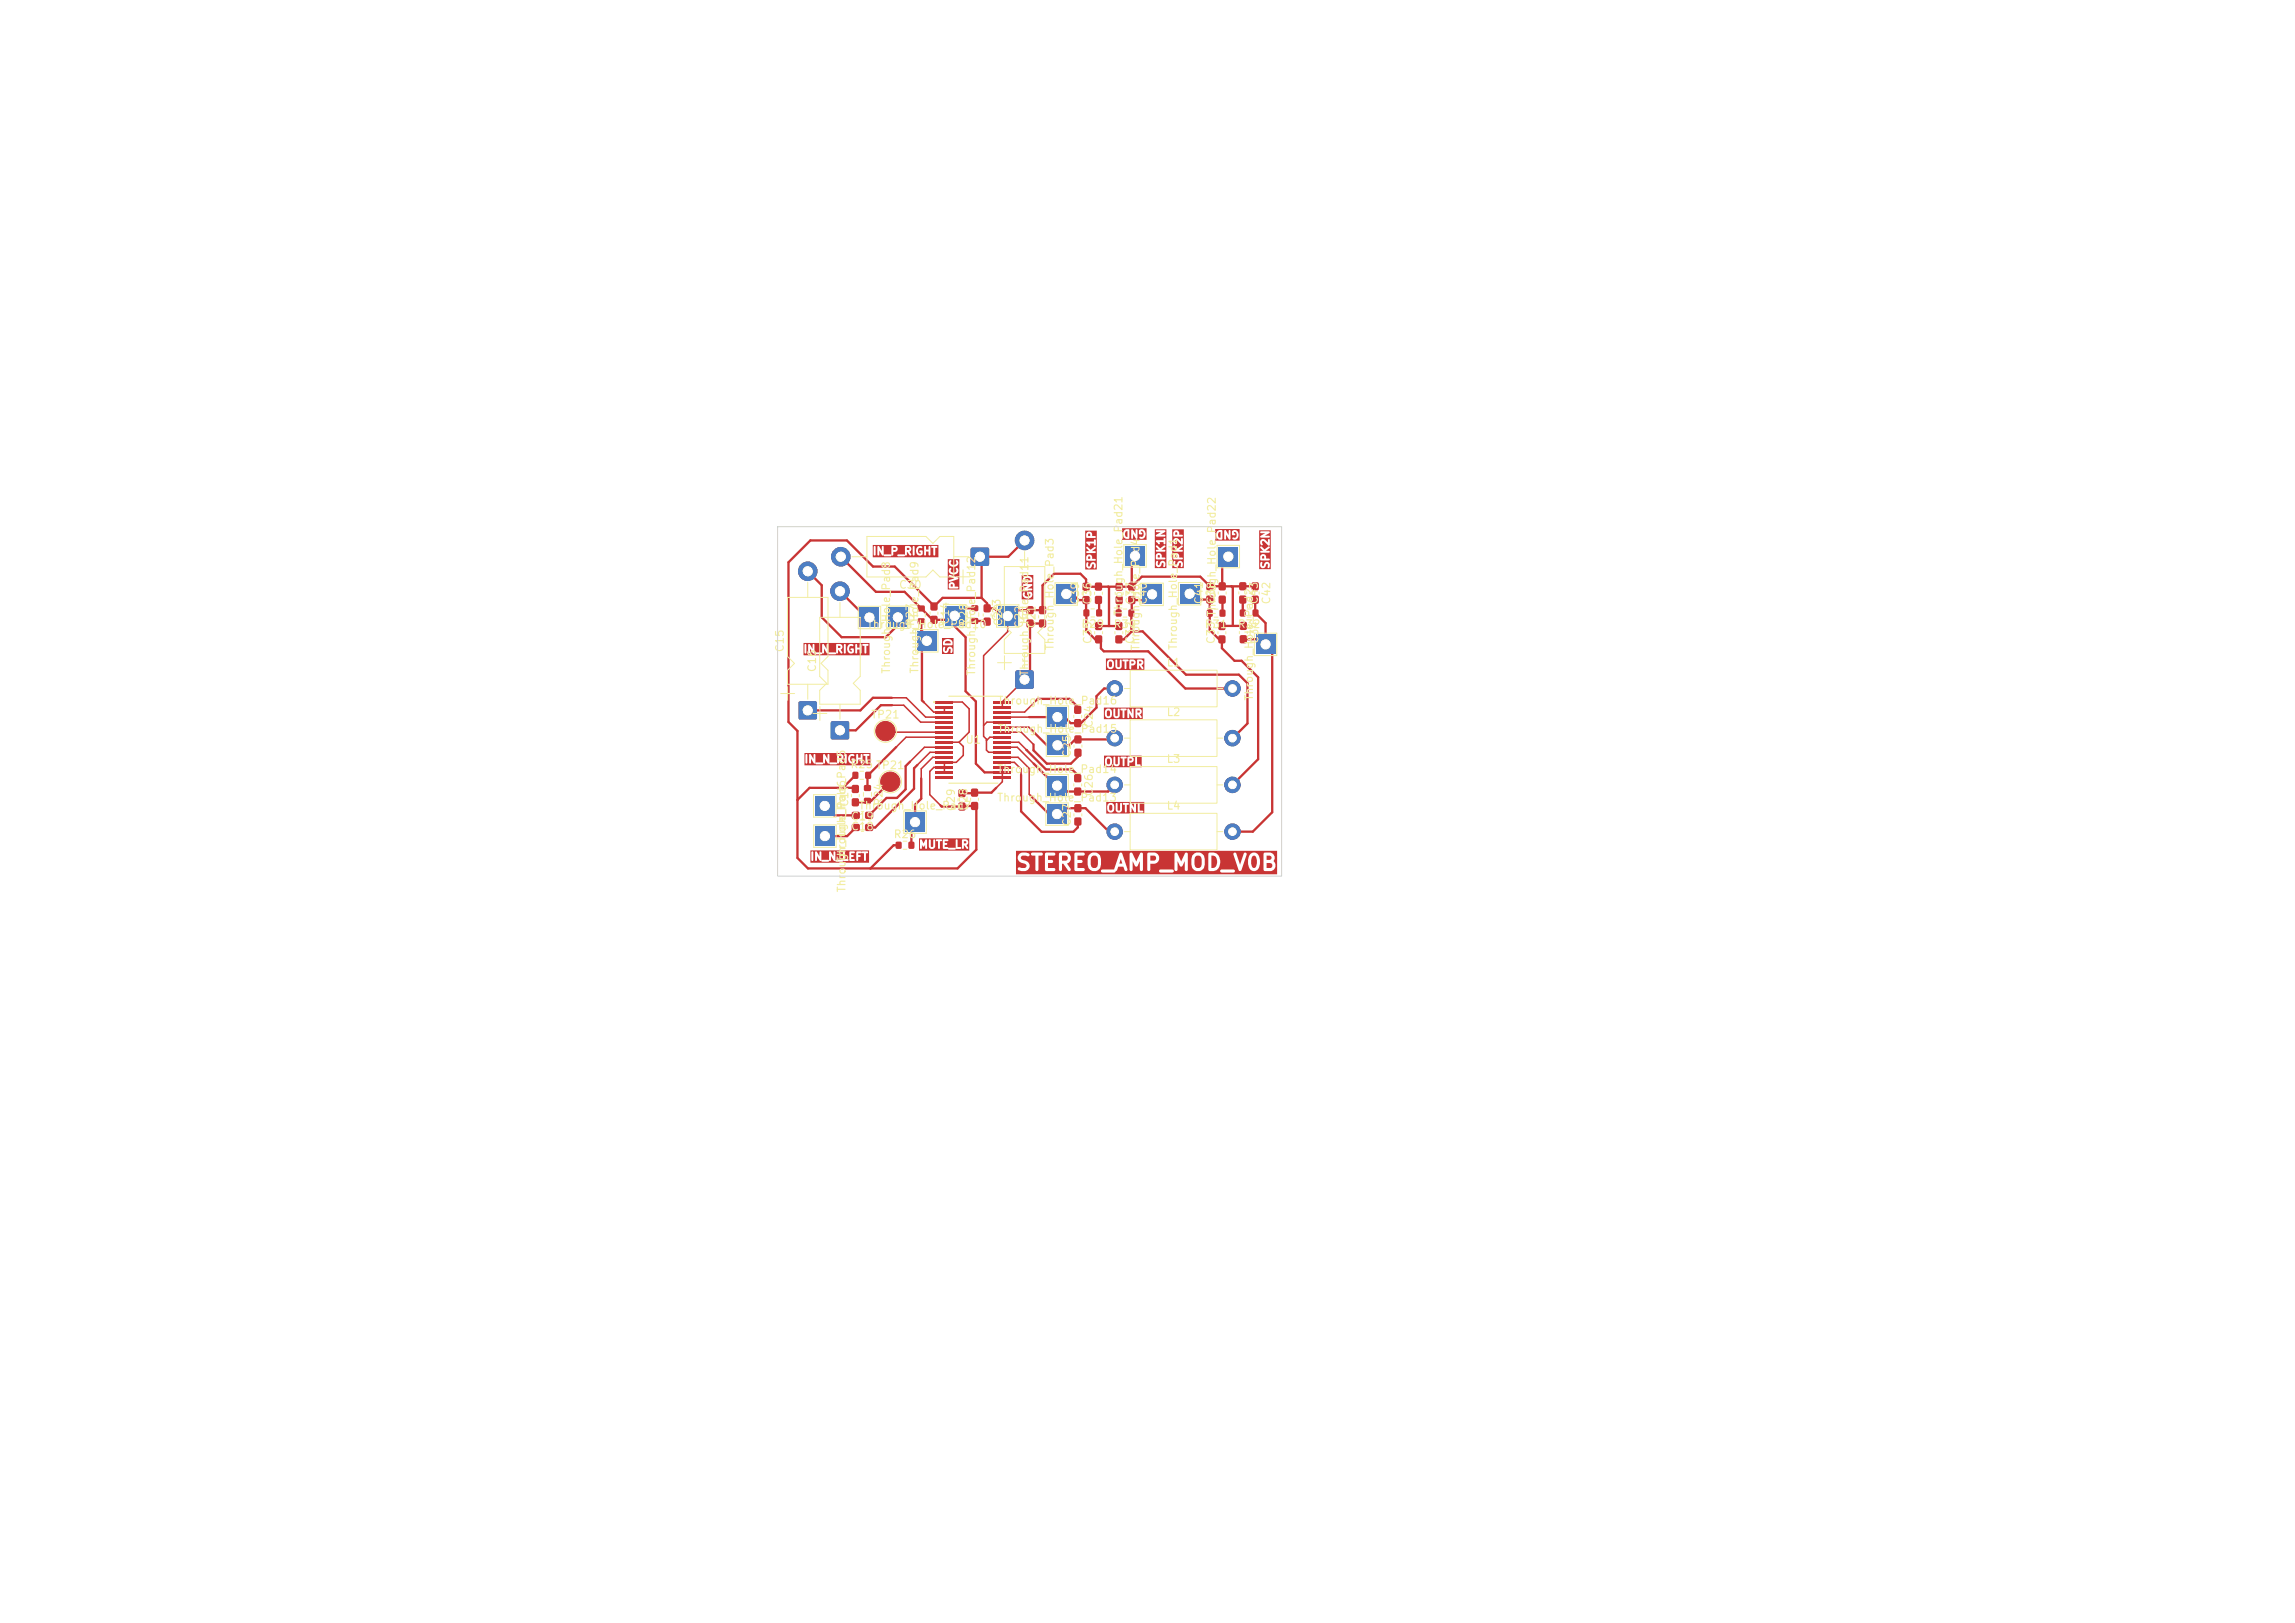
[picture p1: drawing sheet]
<svg xmlns="http://www.w3.org/2000/svg" width="297mm" height="210mm" viewBox="0 0 297 210" stroke-linecap="round" stroke-linejoin="round" font-family="sans-serif">
<defs><g id="words">
<g font-size="1" fill="#f2eda1">
<text x="116.3" y="76.4">C30</text>
<text x="112.1" y="81.5">Through_Hole_Pad10</text>
<text x="118.5" y="81.1" transform="rotate(-90 118.5 81.1)">R27</text>
<text x="123.1" y="80.9" transform="rotate(-90 123.1 80.9)">C14</text>
<text x="125.5" y="81.1" transform="rotate(-90 125.5 81.1)">R28</text>
<text x="129.7" y="80.5" transform="rotate(-90 129.7 80.5)">C23</text>
<text x="129.9" y="81.1" transform="rotate(-90 129.9 81.1)">C20</text>
<text x="132.6" y="81.4" transform="rotate(-90 132.6 81.4)">C22</text>
<text x="134.2" y="81.4" transform="rotate(-90 134.2 81.4)">C21</text>
<text x="139.9" y="81.5">R29</text>
<text x="139.9" y="78.3" transform="rotate(-90 139.9 78.3)">C39</text>
<text x="141.5" y="78.3" transform="rotate(-90 141.5 78.3)">C36</text>
<text x="141.5" y="83.4" transform="rotate(-90 141.5 83.4)">C35</text>
<text x="144" y="81.5">R30</text>
<text x="145.5" y="79.8" transform="rotate(-90 145.5 79.8)">Through_Hole_Pad21</text>
<text x="147" y="83.4" transform="rotate(-90 147 83.4)">C32</text>
<text x="147" y="78.3" transform="rotate(-90 147 78.3)">C37</text>
<text x="148.7" y="78.3" transform="rotate(-90 148.7 78.3)">C40</text>
<text x="155.8" y="81.5">R31</text>
<text x="155.9" y="78.3" transform="rotate(-90 155.9 78.3)">C41</text>
<text x="157.5" y="83.4" transform="rotate(-90 157.5 83.4)">C33 Through_Hole_Pad22</text>
<text x="157.5" y="78.3" transform="rotate(-90 157.5 78.3)">C38</text>
<text x="160.1" y="81.5">R32</text>
<text x="163" y="78.3" transform="rotate(-90 163 78.3)">C43</text>
<text x="163.1" y="83.4" transform="rotate(-90 163.1 83.4)">C34</text>
<text x="164.6" y="78.3" transform="rotate(-90 164.6 78.3)">C42</text>
<text x="101.7" y="84.5" transform="rotate(-90 101.7 84.5)">C15</text>
<text x="105.8" y="87.1" transform="rotate(-90 105.8 87.1)">C16</text>
<text x="115.4" y="87.3" transform="rotate(-90 115.4 87.3)">Through_Hole_Pad8</text>
<text x="119.1" y="87.2" transform="rotate(-90 119.1 87.2)">Through_Hole_Pad9</text>
<text x="126.4" y="87.5" transform="rotate(-90 126.4 87.5)">Through_Hole_Pad12</text>
<text x="133.3" y="87.5" transform="rotate(-90 133.3 87.5)">Through_Hole_Pad11</text>
<text x="136.6" y="84.2" transform="rotate(-90 136.6 84.2)">Through_Hole_Pad3</text>
<text x="147.7" y="84.3" transform="rotate(-90 147.7 84.3)">Through_Hole_Pad4</text>
<text x="150.9" y="86.5">L1</text>
<text x="152.6" y="84.2" transform="rotate(-90 152.6 84.2)">Through_Hole_Pad1</text>
<text x="112.7" y="93.2">TP21</text>
<text x="129" y="91.4">Through_Hole_Pad16</text>
<text x="129" y="95">Through_Hole_Pad15</text>
<text x="141.7" y="94.3" transform="rotate(-90 141.7 94.3)">C24</text>
<text x="150.9" y="92.9">L2</text>
<text x="162.4" y="90.7" transform="rotate(-90 162.4 90.7)">Through_Hole_Pad2</text>
<text x="110" y="99.6">R25 TP21</text>
<text x="124.9" y="96.5">U1</text>
<text x="129" y="100.3">Through_Hole_Pad14</text>
<text x="138.8" y="98.1" transform="rotate(-90 138.8 98.1)">C25</text>
<text x="150.9" y="98.9">L3</text>
<text x="110" y="104.5" transform="rotate(-90 110 104.5)">C17</text>
<text x="110.1" y="106.4">C19</text>
<text x="110.1" y="107.7">C18</text>
<text x="111.1" y="105">Through_Hole_Pad7</text>
<text x="114.4" y="104.3" transform="rotate(-90 114.4 104.3)">R24</text>
<text x="123.8" y="105.1" transform="rotate(-90 123.8 105.1)">C29</text>
<text x="125.4" y="105" transform="rotate(-90 125.4 105)">C28</text>
<text x="129" y="103.9">Through_Hole_Pad13</text>
<text x="138.8" y="107" transform="rotate(-90 138.8 107)">C27</text>
<text x="141.7" y="103.1" transform="rotate(-90 141.7 103.1)">C26</text>
<text x="150.9" y="105">L4</text>
<text x="109.6" y="111.6" transform="rotate(-90 109.6 111.6)">Through_Hole_Pad5</text>
<text x="115.6" y="108.7">R26</text>
<text x="109.7" y="115.6" transform="rotate(-90 109.7 115.6)">Through_Hole_Pad6</text>
</g>
</g></defs>
<g fill="#c83434">
<path d="M108.5 83.6h.2v.2h-.2z"/>
<path d="M104 83.2h8.5v1.6h-8.5v-1.4h.1v1a.13 .13 0 0 0 .1 .2 .14 .14 0 0 0 .2-.2v-1h.2v1.1a.12 .12 0 0 0 .1 .1 .12 .12 0 0 0 .1-.2v-.5l.4 .7 .2-.1 .1 .2h.8a.13 .13 0 0 0 .1-.2 .13 .13 0 0 0-.1-.1h-.8l-.1 .1v-1.1h1v1a.12 .12 0 0 0 .1 .2 .12 .12 0 0 0 .1-.2v-.5l.4 .7 .2-.1 .1 .2h.8a.13 .13 0 0 0 .1-.2 .13 .13 0 0 0-.1-.1h-.8l-.1 .1v-1.1h1v1a.13 .13 0 0 0 .1 .2 .14 .14 0 0 0 .2-.2v-.3l.3 .4a.12 .12 0 0 0 .2 0 .12 .12 0 0 0 0-.1l-.2-.3 .2-.3-.1-.4h.3v1.1a.13 .13 0 0 0 .1 .1 .14 .14 0 0 0 .2-.2v-.5h.1l.1 .4 .2 .2 .2 .1 .3-.1 .1-.1v-.4l-.3-.1a.13 .13 0 0 0-.1 .2 .13 .13 0 0 0 .2 0v.2h-.1a.38 .38 0 0 1-.3-.5 .38 .38 0 0 1 .5-.2v-.2h.3v1a.12 .12 0 0 0 .1 .2 .12 .12 0 0 0 .1-.2v-.4h.4v.5a.13 .13 0 0 0 .1 .1 .13 .13 0 0 0 .1-.2v-1l.2 .2h.2v.8a.12 .12 0 0 0 .1 .2 .12 .12 0 0 0 .1-.2v-.8h.2a.12 .12 0 0 0 .1-.2 .12 .12 0 0 0-.1-.1h-.6a.19 .19 0 0 1-.3 0l-.1 .1v.4h-.4v-.4a.13 .13 0 0 0-.1-.1 .13 .13 0 0 0-.1 .1l-.5-.1-.3 .1-.2 .1-.1 .4h-.1v-.5a.13 .13 0 0 0-.2-.1 .13 .13 0 0 0-.1 .1h-.3l-.2-.1h-.4l-.1 .1h-1a.12 .12 0 0 0-.1-.1 .12 .12 0 0 0-.1 .1v.6l-.4-.7-.2 .1h-1a.13 .13 0 0 0-.1-.1 .13 .13 0 0 0-.1 .1v.6l-.4-.7h-.2v.1h-.2a.13 .13 0 0 0-.2-.1 .13 .13 0 0 0-.1 .1h-.1z"/>
<path d="M108.6 97.8h.3v.2l-.3 .1z"/>
<path d="M104.1 97.4h8.6v1.6h-8.6v-1.3h.1v1a.13 .13 0 0 0 .2 .1 .13 .13 0 0 0 .1-.1v-1h.2v1a.12 .12 0 0 0 .1 .1 .12 .12 0 0 0 .2-.1v-.5l.3 .6h.2l.1 .1h.8a.13 .13 0 0 0 .1-.1 .13 .13 0 0 0-.1-.1h-.8l-.1 .1v-1.1h1v1a.13 .13 0 0 0 .1 .1 .13 .13 0 0 0 .2-.1v-.5l.4 .6h.1l.1 .1h.8a.13 .13 0 0 0 .1-.1 .13 .13 0 0 0-.1-.1h-.8l-.1 .1v-1.1h1v1a.13 .13 0 0 0 .2 .1 .13 .13 0 0 0 .1-.1v-.4l.3 .5a.12 .12 0 0 0 .2 0 .12 .12 0 0 0 0-.2l-.2-.3 .2-.3v-.3h.2v1a.13 .13 0 0 0 .2 .1 .13 .13 0 0 0 .1-.1v-.6h.2v.4l.2 .2 .2 .1 .3-.1 .1-.1v-.4l-.3-.1a.13 .13 0 0 0-.1 .2 .13 .13 0 0 0 .2 .1v.1l-.1 .1a.38 .38 0 0 1-.3-.5 .38 .38 0 0 1 .5-.3l.1-.1h.2v1a.12 .12 0 0 0 .1 .1 .12 .12 0 0 0 .2-.1v-.4h.3v.4a.13 .13 0 0 0 .1 .1 .13 .13 0 0 0 .1-.1v-1l.2 .1h.2v.9a.12 .12 0 0 0 .1 .1 .12 .12 0 0 0 .1-.1v-.9h.2a.12 .12 0 0 0 .1-.1 .12 .12 0 0 0-.1-.1h-.6a.19 .19 0 0 1-.3 0l-.1 .1v.3h-.3v-.3a.13 .13 0 0 0-.2-.1 .13 .13 0 0 0-.1 .1l-.4-.1h-.4l-.1 .2-.1 .3h-.2v-.4a.13 .13 0 0 0-.1-.1 .13 .13 0 0 0-.2 .1h-.2l-.3-.1h-.4l-.1 .1h-1a.12 .12 0 0 0-.1-.1 .12 .12 0 0 0-.1 .1v.5l-.4-.6-.2 .1h-1a.13 .13 0 0 0-.1-.1 .13 .13 0 0 0-.1 .1v.5l-.4-.6h-.1l-.1 .1h-.2a.13 .13 0 0 0-.2-.1 .13 .13 0 0 0-.1 .1h-.1z"/>
<path d="M104.9 110h7.6v1.6h-7.6v-1.3h.1v1a.12 .12 0 0 0 .1 .1 .12 .12 0 0 0 .2-.1v-1h.2v1a.12 .12 0 0 0 .1 .1 .12 .12 0 0 0 .1-.1v-.5l.4 .6h.2l.1 .1h.8a.13 .13 0 0 0 .1-.1 .13 .13 0 0 0-.1-.1h-.8l-.1 .1v-1.1h1v1a.12 .12 0 0 0 .1 .1 .12 .12 0 0 0 .1-.1v-.5l.4 .6h.2l.1 .1h.8a.13 .13 0 0 0 .1-.1 .13 .13 0 0 0-.1-.1h-.8l-.1 .1v-1.1h1v1.1h.6a.13 .13 0 0 0 .1-.1 .13 .13 0 0 0-.1-.1h-.4v-.9h.6v1.1h.6a.13 .13 0 0 0 .1-.1 .13 .13 0 0 0-.1-.1h-.3v-.3h.2a.12 .12 0 0 0 .1-.1 .12 .12 0 0 0-.1-.2h-.2v-.2h.3l.1-.1h.2v1a.12 .12 0 0 0 .1 .1 .12 .12 0 0 0 .2-.1v-.4h.2a.12 .12 0 0 0 .1-.1 .12 .12 0 0 0-.1-.2h-.2v-.2h.3l.1-.1 .3 .1v.9a.12 .12 0 0 0 .1 .1 .12 .12 0 0 0 .2-.1v-.9h.1a.13 .13 0 0 0 .1-.1 .13 .13 0 0 0-.1-.1h-.6l-.1 .1-.1-.1h-.5l-.1 .1h-.2l-.1-.1h-.5l-.1 .1h-.6a.12 .12 0 0 0-.1-.1 .12 .12 0 0 0-.1 .1h-1a.12 .12 0 0 0-.1-.1 .12 .12 0 0 0-.1 .1v.5l-.4-.6-.2 .1h-1a.13 .13 0 0 0-.1-.1 .13 .13 0 0 0-.1 .1v.5l-.4-.6-.4 .1a.12 .12 0 0 0-.2-.1 .12 .12 0 0 0-.1 .1h-.1z"/>
<path d="M117.4 70.9h.2l.1 .2-.3 .1z"/>
<path d="M115.6 70.9h.3v.2l-.3 .1z"/>
<path d="M112.9 70.5h8.5v1.6h-8.5v-1.3h.2v1a.12 .12 0 0 0 .1 .1 .12 .12 0 0 0 .1-.1v-1h.2v1a.13 .13 0 0 0 .2 .1 .13 .13 0 0 0 .1-.1v-.6l.4 .7 .2-.1 .1 .2h.8a.12 .12 0 0 0 .1-.2 .12 .12 0 0 0-.2-.1h-.7l-.2 .1 .1-1h1v1.1l.7-.1 .1 .2h.8a.12 .12 0 0 0 .1-.1 .12 .12 0 0 0-.1-.2l-1.4 .1v-.4h.3l.2-.1 .1-.3-.1-.2h1v1a.13 .13 0 0 0 .2 .1 .13 .13 0 0 0 .1-.1v-.4l.3 .5a.12 .12 0 0 0 .2 0 .12 .12 0 0 0 0-.2l-.2-.3 .2-.3-.1-.3h.3v1a.13 .13 0 0 0 .2 .1 .13 .13 0 0 0 .1-.1v-.6h.1l.1 .4 .2 .2 .2 .1 .3-.1 .1-.1v-.4l-.3-.1a.13 .13 0 0 0-.1 .2 .13 .13 0 0 0 .2 .1v.1h-.1a.38 .38 0 0 1-.3-.4 .38 .38 0 0 1 .5-.3l.1-.1h.2v1a.12 .12 0 0 0 .1 .1 .12 .12 0 0 0 .1-.1v-.4h.4v.4a.13 .13 0 0 0 .1 .1 .13 .13 0 0 0 .1-.1v-1.1l.2 .2h.2v.9a.12 .12 0 0 0 .1 .1 .12 .12 0 0 0 .1-.1v-.9h.2a.12 .12 0 0 0 .1-.1 .12 .12 0 0 0-.1-.2h-.6a.19 .19 0 0 1-.3 0l-.1 .1v.4h-.4v-.4a.13 .13 0 0 0-.1-.1 .13 .13 0 0 0-.1 .2l-.5-.2-.3 .1-.1 .2-.2 .3h-.1v-.4a.14 .14 0 0 0-.2-.2 .13 .13 0 0 0-.1 .2h-.3l-.2-.2h-.4l-.1 .2h-1l-.2-.2h-.4l-.1 .2-1-.1a.13 .13 0 0 0-.2-.1 .13 .13 0 0 0-.1 .2v.5l-.4-.6h-.1l-.1 .1-.2-.1a.13 .13 0 0 0-.1-.1 .13 .13 0 0 0-.1 .2h-.2z"/>
<path d="M124.7 108.8l.3 .1v.2h-.3z"/>
<path d="M118.9 108.5h6.5v1.6h-6.5v-1.4h.2v1a.12 .12 0 0 0 .1 .1 .12 .12 0 0 0 .1-.1v-.4l.2 .3 .2-.3v.4a.13 .13 0 0 0 .1 .1 .13 .13 0 0 0 .2-.1v-1h.2l.1 1 .2 .1h.2l.3-.2v-.9l.2 .1h.2v.9a.12 .12 0 0 0 .1 .1 .12 .12 0 0 0 .1-.1v-.9l.4-.1 .1 1.1 1.5 .1a.12 .12 0 0 0 .1-.1 .12 .12 0 0 0-.1-.1h-.9l-.1-.1h-.3v-.3h.2a.13 .13 0 0 0 .1-.1 .13 .13 0 0 0-.1-.1h-.2v-.3h.3l.1-.1h1v1.1h.6a.12 .12 0 0 0 .1-.1 .12 .12 0 0 0-.1-.1h-.4v-.9h.6v1a.12 .12 0 0 0 .1 .1 .12 .12 0 0 0 .1-.1l.1-.3 .3 .4a.13 .13 0 0 0 .2 0 .13 .13 0 0 0 0-.1l-.2-.4 .2-.2-.1-.4-.6-.1-.1 .1h-.6a.13 .13 0 0 0-.1-.1 .13 .13 0 0 0-.1 .1h-1l-.1-.1h-.5l-.2 .1-.1-.1h-.6a.19 .19 0 0 1-.3 0l-.1 .1v.8l-.1 .1-.2-.1-.1-.8a.13 .13 0 0 0-.1-.1 .13 .13 0 0 0-.1 .1l-.4-.1-.3 .5-.2-.5-.4 .1z"/>
<path d="M143.3 92h.3l.1 .5-.2 .2-.2-.1-.1-.4z"/>
<path d="M147.2 91.9l.3 .1v.2h-.3z"/>
<path d="M142.9 91.6h5v1.5h-5v-1h.1l.1 .7 .2 .1h.3l.2-.2 .1-.2v-.4l-.1-.3h.3v.9l.2 .2h.3l.3-.3v-.8h.1v.1h.3v.9a.12 .12 0 0 0 .1 .1 .12 .12 0 0 0 .1-.1v-.9h.3v-.1h.1v1a.12 .12 0 0 0 .1 .1 .12 .12 0 0 0 .1-.1v-.5l.4 .6h.2v-1.1h.2v1a.13 .13 0 0 0 .2 .1 .13 .13 0 0 0 .1-.1v-.3l.3 .4a.13 .13 0 0 0 .2 0 .13 .13 0 0 0 0-.2l-.2-.3 .3-.2-.2-.4-.5-.1-.2 .1h-.2a.12 .12 0 0 0-.1-.1 .12 .12 0 0 0-.1 .1v.5l-.4-.6-.3 .1-.1-.1h-.6a.2 .2 0 0 1-.3 0l-.1 .1v.8l-.1 .1-.3-.1v-.8a.12 .12 0 0 0-.1-.1 .12 .12 0 0 0-.1 .1l-.8-.1-.2 .2-.1 .2h-.1z"/>
<path d="M143.3 98.2h.3l.1 .5-.2 .2-.2-.1-.1-.4z"/>
<path d="M146.1 98.1l.3 .1v.2h-.3z"/>
<path d="M142.9 97.8h4.8v1.5h-4.8v-.9h.1l.1 .6 .2 .1h.3l.2-.1 .1-.3v-.4l-.1-.3h.3v.9l.2 .2h.3l.3-.2v-.9h.1l.1 .1h.2v.9a.12 .12 0 0 0 .1 .1 .12 .12 0 0 0 .1-.1v-.9h.3v-.1h.1v1a.13 .13 0 0 0 .1 .1 .13 .13 0 0 0 .1-.1v-.3h.4l.2-.3-.1-.4h.3v1.1h.6a.12 .12 0 0 0 .1-.1 .12 .12 0 0 0-.1-.1h-.4v-.9a.13 .13 0 0 0-.1-.1 .13 .13 0 0 0-.1 .1h-.3l-.2-.1h-.4l-.1 .1-.2-.1h-.6a.2 .2 0 0 1-.3 0l-.1 .1v.8l-.1 .1-.3-.1v-.8a.12 .12 0 0 0-.1-.1 .12 .12 0 0 0-.1 .1l-.8-.1-.2 .2-.1 .3h-.1z"/>
<path d="M143.5 85.7l.1-.1 .3 .1v.4l-.1 .2-.3-.1z"/>
<path d="M147.4 85.6h.3v.2l-.3 .1z"/>
<path d="M146.4 85.6h.3v.2l-.3 .1z"/>
<path d="M143.1 85.2h5v1.5h-5v-.9h.1l.1 .6 .3 .2h.2l.3-.2 .1-.3v-.3l-.2-.3h.3l.1 .8 .2 .3h.3l.3-.3v-.9l.1 .2h.2v.9a.13 .13 0 0 0 .2 .1 .13 .13 0 0 0 .1-.1v-.9h.2l.1-.1v1a.12 .12 0 0 0 .2 .1 .12 .12 0 0 0 .1-.1v-.4h.3l.3-.3-.1-.3h.2v1a.12 .12 0 0 0 .2 .1 .12 .12 0 0 0 .1-.1v-.4l.3 .4a.13 .13 0 0 0 .2 .1 .13 .13 0 0 0 0-.2l-.2-.3 .2-.2 .1-.3-.3-.3h-.4l-.2 .2h-.2l-.2-.2h-.4l-.2 .2-.1-.2h-.6a.2 .2 0 0 1-.4 0l-.1 .1v.8l-.1 .1-.2-.1v-.7a.13 .13 0 0 0-.1-.2 .14 .14 0 0 0-.2 .2l-.7-.2-.3 .2-.1 .3h-.1z"/>
<path d="M143.6 104.2l.1-.1 .2 .1 .1 .5-.2 .2-.2-.1z"/>
<path d="M143.2 103.8h4.9v1.5h-4.9v-1h.1l.1 .7 .2 .1h.3l.2-.2 .1-.2v-.4l-.1-.3h.3v.9l.2 .2h.3l.3-.2v-.9h.1v.1h.3v.9a.12 .12 0 0 0 .1 .1 .12 .12 0 0 0 .1-.1v-.9h.3v-.1h.1v1a.12 .12 0 0 0 .1 .1 .12 .12 0 0 0 .1-.1v-.5l.4 .6h.2v-1.1h.2l.1 1.1h.5a.13 .13 0 0 0 .2-.1 .13 .13 0 0 0-.2-.1h-.3v-.9a.12 .12 0 0 0-.1-.1 .12 .12 0 0 0-.2 .1h-.2a.12 .12 0 0 0-.1-.1 .12 .12 0 0 0-.1 .1v.5l-.4-.6-.3 .1-.1-.1h-.6a.2 .2 0 0 1-.3 0l-.1 .1v.8l-.1 .1-.3-.1v-.8a.12 .12 0 0 0-.1-.1 .12 .12 0 0 0-.1 .1l-.8-.1-.2 .2-.1 .2h-.1z"/>
<path d="M122.3 83.1a.41 .41 0 0 1 .4-.2 .41 .41 0 0 1 .3 .4h-.7z"/>
<path d="M121.9 82.6h1.5v2h-1.5v-.7h.1l.1 .4 .2 .2 .3-.1 .3-.5 .1 .1v.3a.13 .13 0 0 0 .1 .2 .13 .13 0 0 0 .1-.1l.1-.4-.2-.3h-.1h-.3l-.3 .6-.1-.1v-.4a.13 .13 0 0 0-.1-.1 .13 .13 0 0 0-.1 .1l-.1 .1h-.1v-.8h.1v.3l.1 .1h1.1l.1-.1v-.3l-.2-.3-.5-.1-.4 .1-.2 .3h-.1z"/>
<path d="M123.1 75.6h.2v.3h-.3z"/>
<path d="M122.7 72.4h1.5v3.9h-1.5v-.7h.1v.5h.1l1 .1a.13 .13 0 0 0 .1-.2 .13 .13 0 0 0-.1-.1h-.3l-.1-.4-.2-.2-.4 .1-.1 .2h-.1v-1.1l.8 .3-.6 .3a.13 .13 0 0 0-.1 .1 .13 .13 0 0 0 .1 .1l1-.3 .1-.2-1.1-.4-.2 .1v-.7h.1v.3l.2 .1 .5 .1 .5-.2v-.3v-.2a.14 .14 0 0 0-.2-.1 .14 .14 0 0 0-.1 .2 .35 .35 0 0 1-.3 .4 .35 .35 0 0 1-.3-.4 .14 .14 0 0 0-.1-.2 .14 .14 0 0 0-.2 .1v.2h-.1v-1h.1v.3l.2 .1 .5 .1 .5-.2v-.3v-.2a.14 .14 0 0 0-.2-.1 .14 .14 0 0 0-.1 .2 .35 .35 0 0 1-.3 .4 .35 .35 0 0 1-.3-.4 .14 .14 0 0 0-.1-.2 .14 .14 0 0 0-.2 .1v.2h-.1z"/>
<path d="M132.6 74.9a.41 .41 0 0 1 .4-.1 .41 .41 0 0 1 .3 .3h-.7z"/>
<path d="M132.2 74.4h1.5v3.2h-1.5v-.8h.1l.1 .4 .1 .1 .4 .1 .5-.1 .2-.3-.1-.3-.1-.1h-.4l-.1 .3a.13 .13 0 0 0 .2 .1 .13 .13 0 0 0 .1-.2h.1a.36 .36 0 0 1-.4 .4 .36 .36 0 0 1-.3-.5l-.1-.1-.2 .2h-.1v-.5l.3 .1h1a.13 .13 0 0 0 .1-.1 .13 .13 0 0 0-.1-.2h-.6l.7-.3-.1-.2h-1a.12 .12 0 0 0-.2 .1 .12 .12 0 0 0 .2 .1h.5l-.8 .5v-1.3h.1l.1 .2 .1 .1h1l.1-.1v-.2l-.2-.4-.5-.1-.4 .1-.2 .4h-.1z"/>
<path d="M140.9 72h.2v.3h-.3z"/>
<path d="M140.8 69.1h.3v.3h-.3z"/>
<path d="M140.4 68.7h1.5v5h-1.5v-.7h.2v.4l.4 .2 .2-.2 .2-.4h.1l.1 .1-.1 .3a.13 .13 0 0 0 .1 .2 .13 .13 0 0 0 .2-.1v-.5l-.1-.2-.2-.1-.3 .1-.3 .5-.1-.1 .1-.3a.12 .12 0 0 0-.1-.2 .12 .12 0 0 0-.2 .1v.2h-.2v-.9h.2v.4l.1 .1h1a.13 .13 0 0 0 .1-.2 .13 .13 0 0 0-.1-.1h-.4v-.4l-.3-.2-.3 .1-.1 .3h-.2v-1.3h.2l.4 .5h-.3a.12 .12 0 0 0-.1 .1 .12 .12 0 0 0 .1 .2h1a.13 .13 0 0 0 .1-.2 .13 .13 0 0 0-.1-.1h-.4l.5-.4a.13 .13 0 0 0 0-.1 .13 .13 0 0 0-.2 0l-.5 .3-.3-.3h-.4v-.6h.2l.2 .2a.2 .2 0 0 0 .1 .2 .2 .2 0 0 0 .2-.1l-.1-.2h.6v.2a.13 .13 0 0 0 .1 .1 .13 .13 0 0 0 .1-.1v-.6a.13 .13 0 0 0-.1-.1 .13 .13 0 0 0-.1 .1v.2h-.9l-.3 .1v-1.1h.2v.4l.1 .1h1a.12 .12 0 0 0 .1-.1 .12 .12 0 0 0-.1-.1h-.4v-.4l-.3-.2h-.3l-.1 .3h-.2z"/>
<path d="M149.9 71.9h.2v.2h-.3z"/>
<path d="M149.4 68.5h1.5v5h-1.5v-.7h.2l.1 .5 .3 .1 .2-.2 .2-.3 .1-.1 .1 .1-.1 .3a.12 .12 0 0 0 .1 .2 .12 .12 0 0 0 .2-.1v-.4l-.1-.3h-.2h-.3l-.2 .5-.2-.1 .1-.3a.12 .12 0 0 0-.1-.1 .12 .12 0 0 0-.2 0v.2h-.2v-.9h.2v.4l.1 .1h1a.13 .13 0 0 0 .1-.2 .13 .13 0 0 0-.1-.1h-.4v-.4l-.2-.1h-.4l-.1 .3h-.2v-1.2h.2l.4 .4h-.3a.13 .13 0 0 0-.1 .2 .13 .13 0 0 0 .1 .1h1a.13 .13 0 0 0 .1-.2 .13 .13 0 0 0-.1-.1h-.4l.5-.3a.13 .13 0 0 0 0-.2 .13 .13 0 0 0-.2 0l-.5 .4-.3-.4-.4 .1v-.7h.2l.2 .2a.2 .2 0 0 0 .1 .2 .2 .2 0 0 0 .2 0l-.1-.3h.6v.2a.13 .13 0 0 0 .1 .1 .13 .13 0 0 0 .1-.1v-.6a.13 .13 0 0 0-.1-.1 .13 .13 0 0 0-.1 .1v.2h-.9l-.3 .1v-.7l.3 .1h1a.12 .12 0 0 0 .1-.1 .12 .12 0 0 0-.1-.1h-.5l.6-.4v-.2h-1.1a.13 .13 0 0 0-.1 .1 .13 .13 0 0 0 .1 .2h.5l-.8 .4z"/>
<path d="M152.1 71.9h.2l.1 .2h-.3z"/>
<path d="M152.1 68.9h.2l.1 .3h-.3z"/>
<path d="M151.7 68.5h1.5v5h-1.5v-.7h.1l.1 .5 .3 .1 .3-.2 .1-.3 .1-.1 .1 .1v.3a.12 .12 0 0 0 .1 .2 .12 .12 0 0 0 .1-.1l.1-.4-.2-.3h-.1h-.3l-.3 .5-.1-.1v-.3a.12 .12 0 0 0-.1-.1 .12 .12 0 0 0-.1 .1l-.1 .1h-.1v-.9h.1v.4l.1 .1h1.1a.13 .13 0 0 0 .1-.1 .13 .13 0 0 0-.1-.2h-.4l-.1-.4-.2-.1h-.3l-.2 .3h-.1v-1.2h.1l.4 .4h-.3a.13 .13 0 0 0-.1 .2 .13 .13 0 0 0 .2 .1h1a.13 .13 0 0 0 .1-.1 .13 .13 0 0 0-.1-.2h-.4l.4-.3a.13 .13 0 0 0 0-.2 .13 .13 0 0 0-.1 0l-.5 .4-.4-.4-.3 .1v-.8h.1l.1 .4a.15 .15 0 0 0 .2 .1 .15 .15 0 0 0 0-.3v-.2h.2l.7 .6 .1-.1v-.7a.13 .13 0 0 0-.1-.1 .13 .13 0 0 0-.2 .1v.4l-.3-.4-.2-.1-.3 .1-.2 .2h-.1v-1h.1v.4l.1 .1h1.1a.13 .13 0 0 0 .1-.1 .13 .13 0 0 0-.1-.1h-.4l-.1-.4-.2-.2-.3 .1-.2 .2h-.1z"/>
<path d="M163.4 72h.2v.3h-.3z"/>
<path d="M163 68.6h1.5v5h-1.5v-.6h.1l.1 .4 .3 .1 .2-.1 .2-.4 .1-.1 .1 .1-.1 .4a.13 .13 0 0 0 .1 .1 .13 .13 0 0 0 .2-.1v-.4l-.1-.2-.2-.1-.2 .1-.3 .5-.2-.1 .1-.4a.13 .13 0 0 0-.1-.1 .13 .13 0 0 0-.2 .1v.2h-.1v-1h.1v.4l.1 .1h1a.13 .13 0 0 0 .1-.1 .13 .13 0 0 0-.1-.1h-.3l-.1-.4-.2-.2-.4 .1-.1 .2h-.1v-1.2h.1l.4 .5h-.3a.13 .13 0 0 0-.1 .1 .13 .13 0 0 0 .1 .1h1a.13 .13 0 0 0 .1-.1 .13 .13 0 0 0-.1-.1h-.4l.5-.4a.13 .13 0 0 0 0-.2 .13 .13 0 0 0-.2 0l-.5 .4-.4-.4-.2 .1v-.7h.1v.4a.15 .15 0 0 0 .3 0 .15 .15 0 0 0-.1-.2l.1-.3h.2l.6 .6 .1-.1v-.6a.12 .12 0 0 0-.1-.2 .12 .12 0 0 0-.1 .2v.3l-.4-.4-.2-.1-.3 .1-.1 .3h-.1v-.7l.2 .2h1a.13 .13 0 0 0 .1-.2 .13 .13 0 0 0-.1-.1h-.5l.6-.3v-.2l-1.1-.1a.13 .13 0 0 0-.1 .2 .13 .13 0 0 0 .1 .1h.5l-.7 .4z"/>
<path d="M145.7 68.8l.2-.1v.8a.39 .39 0 0 1-.3-.3 .39 .39 0 0 1 .1-.4z"/>
<path d="M145.2 68.4h3.2v1.5h-3.2v-.9h.1l.1 .4 .2 .2 .5 .1 .1-.1v-1h.2v1a.12 .12 0 0 0 .1 .1 .12 .12 0 0 0 .1-.1v-.5l.4 .6h.2v-1h.2v.4l.3 .1a.13 .13 0 0 0 .1-.2 .13 .13 0 0 0-.2-.1v-.1a.36 .36 0 0 1 .4 .4 .36 .36 0 0 1-.5 .2v.2l.1 .1 .4-.1 .3-.4-.1-.4-.2-.2-.2-.1h-.3l-.1 .2h-.2v-.1a.12 .12 0 0 0-.1-.1 .12 .12 0 0 0-.1 .1v.5l-.5-.6-.1 .1h-.2l-.2-.1h-.4l-.2 .2-.1 .3h-.1z"/>
<path d="M157.7 68.9l.2-.1v.8a.39 .39 0 0 1-.3-.3 .39 .39 0 0 1 .1-.4z"/>
<path d="M157.3 68.5h3.1v1.5h-3.1v-.9h.1v.4l.2 .2 .5 .1 .1-.1v-1h.2v1a.13 .13 0 0 0 .2 .1 .13 .13 0 0 0 .1-.1v-.5l.3 .6h.2v-1h.2l.1 .4 .2 .1a.14 .14 0 0 0 .2-.2 .13 .13 0 0 0-.2-.1v-.1a.36 .36 0 0 1 .4 .4 .36 .36 0 0 1-.6 .2v.2l.2 .1 .4-.1 .2-.4-.1-.4-.1-.2-.2-.1h-.4l-.1 .2h-.2v-.1a.12 .12 0 0 0-.1-.1 .12 .12 0 0 0-.1 .1v.5l-.4-.6-.2 .1h-.2l-.1-.1h-.4l-.2 .2-.1 .3h-.1z"/>
<path d="M145 111.1l.2 .6h-.4z"/>
<path d="M141.4 110.8h.5a1.1 1.1 0 0 1-.1 1.5h-.4a1.25 1.25 0 0 1 0-1.5z"/>
<path d="M154.7 110.9l.2-.2 .4 .1a1.11 1.11 0 0 1-.1 1.5h-.4a1.36 1.36 0 0 1-.1-1.4z"/>
<path d="M156.8 110.7a.69 .69 0 0 1 .7 .9 .63 .63 0 0 1-.7 .7z"/>
<path d="M162.1 110.8l.2-.1a1.1 1.1 0 0 1 0 1.6h-.1a1.18 1.18 0 0 1-.1-1.5z"/>
<path d="M163.9 111.7h.4h.3l.1 .2a.33 .33 0 0 1-.3 .4h-.5z"/>
<path d="M163.9 110.7l.6 .1 .1 .1-.1 .3-.2 .1h-.4z"/>
<path d="M137.4 110.7h.6a.34 .34 0 0 1 .2 .3 .34 .34 0 0 1-.2 .4h-.6z"/>
<path d="M148.9 110.7h.5a.34 .34 0 0 1 .2 .3 .34 .34 0 0 1-.2 .4h-.5z"/>
<path d="M131.5 110.1h33.8v3h-33.8v-2.2h.2v.3l.3 .3 .7 .3 .1 .2v.2l-.2 .1-.7-.1a.2 .2 0 0 0-.2 .2 .2 .2 0 0 0 .1 .2l.4 .1h.5l.4-.3 .1-.3-.1-.5-.3-.2-.6-.2-.1-.3 .2-.2 .8 .1 .1-.2v-.1h.2l.2 .2h.4v1.9a.2 .2 0 0 0 .2 .1 .2 .2 0 0 0 .2-.2v-1.8h.4l.2-.2h.2l.1 2.1 .1 .1h1a.2 .2 0 0 0 .2-.2 .2 .2 0 0 0-.2-.2h-.8v-.6h.5a.2 .2 0 0 0 .2-.3 .2 .2 0 0 0-.2-.1h-.5v-.6h.8l.2-.2h.4v2a.2 .2 0 0 0 .2 .2 .2 .2 0 0 0 .2-.2v-.7h.2l.6 .9a.2 .2 0 0 0 .3 0 .2 .2 0 0 0 0-.3l-.4-.7 .3-.2 .2-.3v-.4l-.2-.3h.6l.1 2.1 .1 .1h1a.2 .2 0 0 0 .2-.2 .2 .2 0 0 0-.2-.2h-.8v-.6h.5a.2 .2 0 0 0 .2-.3 .2 .2 0 0 0-.2-.1h-.5v-.1h1.4v.7l.1 .4 .5 .4h1.1l.1 .2h1.6l.4-.3 .1-.5h.7l.1 .5a.2 .2 0 0 0 .3 .1 .2 .2 0 0 0 .1-.2l-.6-2h.9v2.1a.2 .2 0 0 0 .2 .1 .2 .2 0 0 0 .2-.2v-1.1l.3 .6 .1 .1h.2l.3-.7v1.1a.2 .2 0 0 0 .2 .2 .2 .2 0 0 0 .2-.2v-2h.6v2l.1 .2h1.4l.2 .2h1.6a.2 .2 0 0 0 .1-.2 .2 .2 0 0 0-.2-.2h-1.5l-.2 .2h-1.2l.1-.9h.6l.4-.3 .1-.3v-.3l-.2-.4h2.2v2.1a.2 .2 0 0 0 .2 .1 .2 .2 0 0 0 .2-.2v-1.1l.3 .6 .1 .1h.2l.3-.7v1.1a.2 .2 0 0 0 .2 .2 .2 .2 0 0 0 .2-.2v-1.3h.5v.7l.1 .5 .5 .3h.5l.3-.1 .2-.3 .1-.4v-.8l-.1-.4-.2-.2h.8v2l.1 .2h1.4l.2 .2h1.6a.2 .2 0 0 0 .1-.2 .2 .2 0 0 0-.2-.2h-1.5l-.2 .2h-.7l.5-.4 .2-.6-.1-.8-.3-.4h2.1l.7 2.1 .1 .1 .2-.1 .5-1.3h.4l.1 .9 .3 .4 .5 .1 .3-.1 .2-.4 .2-.4v-.6l-.3-.7h.7v2l.1 .2h.9l.3-.1 .2-.4v-.4l-.2-.4 .2-.3v-.3l-.2-.2-.3-.3h-.8l-.2 .2h-.7l-.4-.2h-.3l-.4 .3-.2 .7h-.4l.2-.7a.2 .2 0 0 0-.1-.3 .2 .2 0 0 0-.2 .2l-.5 1.4-.5-1.4a.2 .2 0 0 0-.2-.2 .2 .2 0 0 0-.2 .2h-2.1l-.5-.2h-.5l-.1 .2h-.8l-.3-.2h-.5l-.5 .4-.1 .5h-.5v-.7l-.2-.2-.2 .1-.4 1.1-.5-1.1-.2-.1-.1 .1-.1 .1h-2.2l-.4-.2h-.8l-.1 .2h-.6l-.1-.1-.1-.1-.2 .1-.5 1.1-.5-1.2h-.2l-.1 .2h-.9l-.3-.2-.1 .2-.7 2h-1.5l-.2 .2h-.5l.4-.4 .1-.4-.1-1.1-.3-.3-.3-.2h-.4l-.3 .1-.2 .3-.1 .5h-1.4v-.5h.8a.2 .2 0 0 0 .2-.2 .2 .2 0 0 0-.2-.2h-1l-.2 .2h-.6l-.4-.2h-.8l-.2 .2h-.4l-.2-.2h-1l-.2 .2h-.2l-.2-.2h-1.2l-.2 .2-.6-.2h-.5l-.4 .3-.2 .3h-.2z"/>
<path d="M111.8 101.6h.9v.7h-.9z"/>
<path d="M111.8 103.3h.9v.7h-.9z"/>
<path d="M135.5 100.4h2.5v2.5h-2.5z"/>
<path d="M125.7 103.8h.2h.6l.1 .2-.1 .8h-.1h-.7l-.1-.2z"/>
<path d="M125.7 102.1l.2-.1 .6 .1 .1 .2-.1 .7-.1 .1-.7-.1-.1-.1z"/>
<path d="M160.4 75.4l.2-.1 .6 .1 .1 .2-.1 .7-.1 .1-.7-.1v-.1z"/>
<path d="M160.4 77.1l.2-.1 .6 .1 .1 .2-.1 .8h-.1h-.7v-.2z"/>
<path d="M162.1 78.9h.7v.8h-.7z"/>
<path d="M160.5 78.9h.7v.8h-.7z"/>
<path d="M136.7 75.6h2.5v2.5h-2.5z"/>
<path d="M162 75.4l.2-.1 .6 .1 .1 .2-.1 .7-.1 .1-.7-.1v-.1z"/>
<path d="M162 77.1h.2h.6l.1 .2-.1 .8h-.1h-.7v-.2z"/>
<path d="M144.4 75.4h.2h.6l.1 .2-.1 .8-.1 .1-.7-.1v-.2z"/>
<path d="M144.4 77.2l.2-.1 .6 .1 .1 .1-.1 .8-.1 .1-.7-.1v-.2z"/>
<path d="M110.3 106.7l.2-.1 .7 .1 .1 .1-.1 .7h-.2h-.7l-.1-.2z"/>
<path d="M112 106.7l.2-.1 .7 .1 .1 .1-.1 .7h-.1h-.8l-.1-.2z"/>
<path d="M144.4 80.5h.2h.6l.1 .2-.1 .8h-.2h-.6l-.1-.2z"/>
<path d="M144.4 82.3l.2-.1 .6 .1 .1 .1-.1 .8-.2 .1-.6-.1-.1-.2z"/>
<path d="M157.7 82.3l.2-.1 .6 .1 .1 .1-.1 .8-.1 .1-.7-.1v-.2z"/>
<path d="M157.7 80.5h.2h.6l.1 .2-.1 .8h-.1h-.7v-.2z"/>
<path d="M141.8 82.3l.1-.1 .7 .1v.1v.8l-.2 .1-.6-.1-.1-.2z"/>
<path d="M141.8 80.5h.1h.7v.2v.8h-.2h-.6l-.1-.2z"/>
<path d="M139.1 96.9h.2h.6l.1 .2-.1 .8h-.2h-.6l-.1-.2z"/>
<path d="M139.1 95.2l.2-.1 .6 .1 .1 .2-.1 .7-.2 .1-.6-.1-.1-.1z"/>
<path d="M141.7 77.2l.2-.1 .7 .1v.1v.8l-.2 .1-.7-.1v-.2z"/>
<path d="M141.7 75.4h.2h.7v.2v.8h-.2h-.7v-.2z"/>
<path d="M127.3 78.2h.2h.7v.2v.8h-.2h-.7v-.2z"/>
<path d="M127.3 80l.2-.1 .7 .1v.1v.8l-.2 .1-.7-.1v-.2z"/>
<path d="M145.6 70.7h2.5v2.5h-2.5z"/>
<path d="M135.5 104.1h2.5v2.5h-2.5z"/>
<path d="M112 105.1l.2-.1 .7 .1 .1 .2-.1 .6-.1 .1-.8-.1-.1-.2z"/>
<path d="M110.3 105.1l.2-.1 .7 .1 .1 .2-.1 .6-.2 .1-.7-.1-.1-.2z"/>
<path d="M157.8 77.1h.1h.7v.2v.8h-.2h-.6l-.1-.2z"/>
<path d="M157.8 75.4l.1-.1 .7 .1v.2v.7l-.2 .1-.6-.1-.1-.1z"/>
<path d="M146.1 75.5l.1-.1 .7 .1v.1v.8l-.2 .1-.6-.1-.1-.2z"/>
<path d="M146.1 77.2l.1-.1 .7 .1v.1v.8l-.2 .1-.6-.1-.1-.2z"/>
<path d="M110.4 99.9h.6v.8h-.6z"/>
<path d="M112 99.9h.7v.8h-.7z"/>
</g>
<g fill="none" stroke="#c83434" stroke-width=".3">
<path d="M121.1 90.8h2.2M121.1 91.5h2.2M121.1 92.1h2.2M121.1 92.8h2.2M121.1 93.4h2.2M121.1 94.1h2.2M121.1 94.7h2.2M121.1 95.4h2.2M121.1 96h2.2M121.1 96.7h2.2M121.1 97.3h2.2M121.1 98h2.2"/>
<path d="M121.1 98.6h2.2M121.1 99.3h2.2M121.1 99.9h2.2M128.6 90.8h2.2M128.6 91.5h2.2M128.6 92.1h2.2M128.6 92.8h2.2M128.6 93.4h2.2M128.6 94.1h2.2M128.6 94.7h2.2M128.6 95.4h2.2M128.6 96h2.2"/>
<path d="M128.6 96.7h2.2M128.6 97.3h2.2M128.6 98h2.2M128.6 98.6h2.2M128.6 99.3h2.2M128.6 99.9h2.2M121.1 100.6h2.2M128.6 100.6h2.2"/>
</g>
<g fill="#c83434">
<path d="M132.9 80.2l.2-.1 .6 .1 .1 .2-.1 .7-.2 .1-.6-.1-.1-.1z"/>
<path d="M132.9 78.5l.2-.1 .6 .1 .1 .2-.1 .7-.2 .1-.6-.1-.1-.1z"/>
<path d="M110.3 103.3h.2h.6l.1 .2-.1 .8-.2 .1-.6-.1-.1-.2z"/>
<path d="M110.3 101.6h.2h.6l.1 .2-.1 .8h-.2h-.6l-.1-.2z"/>
<path d="M157.7 70.8h2.5v2.5h-2.5z"/>
<path d="M135.6 91.5h2.5v2.5h-2.5z"/>
<path d="M122.3 78.4h2.5v2.5h-2.5z"/>
<path d="M139.1 105.8h.2h.6l.1 .2-.1 .8h-.2h-.6l-.1-.2z"/>
<path d="M139.1 104.1l.2-.1 .6 .1 .1 .2-.1 .7-.2 .1-.6-.1-.1-.1z"/>
<path d="M141.9 78.9h.7v.8h-.7z"/>
<path d="M140.2 78.9h.7v.8h-.7z"/>
<path d="M116 109h.6v.8h-.6z"/>
<path d="M117.6 109h.7v.8h-.7z"/>
<path d="M125.7 80h.9v.7h-.9z"/>
<path d="M125.7 78.4h.9v.6h-.9z"/>
<path d="M146.1 78.9h.7v.8h-.7z"/>
<path d="M144.4 78.9h.7v.8h-.7z"/>
<path d="M125.7 70.9l.2-.1h1.9l.1 .1 .1 .2v1.9l-.1 .2h-.1h-1.9h-.2l-.1-.2v-1.9z"/>
</g>
<circle cx="108.8" cy="72" r="1.2" fill="#c83434" stroke="#c83434" stroke-width=".13"/>
<g fill="#c83434">
<path d="M118.8 80h.8v.7h-.8z"/>
<path d="M118.8 78.4h.8v.7h-.8z"/>
<path d="M157.9 78.9h.6v.9h-.6z"/>
<path d="M156.2 78.9h.7v.9h-.7z"/>
<path d="M120.5 78l.1-.1 .7 .1v.2v.7l-.2 .1-.6-.1-.1-.1z"/>
<path d="M120.5 79.7h.1h.7v.2v.8h-.2h-.6l-.1-.2z"/>
</g>
<g fill="#c83434" stroke="#c83434" stroke-width=".13">
<circle cx="144.3" cy="107.6" r="1"/>
<circle cx="159.5" cy="107.6" r="1"/>
</g>
<g fill="#c83434">
<path d="M134.5 80.2l.2-.1 .6 .1 .1 .2-.1 .7-.1 .1-.7-.1-.1-.1z"/>
<path d="M134.5 78.5l.2-.1 .6 .1 .1 .1-.1 .8-.1 .1-.7-.1-.1-.2z"/>
</g>
<g fill="#c83434" stroke="#c83434" stroke-width=".13">
<circle cx="144.3" cy="95.5" r="1"/>
<circle cx="159.5" cy="95.5" r="1"/>
<circle cx="115.2" cy="101.1" r="1.25"/>
</g>
<path d="M107.6 93.4l.2-.1h1.9l.1 .1 .1 .2v1.9l-.1 .1-.1 .1h-1.9l-.2-.1-.1-.1v-1.9z" fill="#c83434"/>
<circle cx="108.7" cy="76.5" r="1.2" fill="#c83434" stroke="#c83434" stroke-width=".13"/>
<g fill="#c83434">
<path d="M114.9 78.6h2.5v2.5h-2.5z"/>
<path d="M139.1 100.2h.1h.7v.2v.8h-.2h-.6l-.1-.2z"/>
<path d="M139.1 102l.1-.1 .7 .1v.1v.8l-.2 .1-.6-.1-.1-.2z"/>
<path d="M152.7 75.6h2.5v2.5h-2.5z"/>
</g>
<g fill="#c83434" stroke="#c83434" stroke-width=".13">
<circle cx="144.3" cy="89.1" r="1"/>
<circle cx="159.5" cy="89.1" r="1"/>
</g>
<path d="M103.4 90.8l.2-.1h1.9l.2 .1v.2v1.9v.1l-.2 .1h-1.9l-.2-.1-.1-.1v-1.9z" fill="#c83434"/>
<circle cx="104.5" cy="73.9" r="1.2" fill="#c83434" stroke="#c83434" stroke-width=".13"/>
<g fill="#c83434">
<path d="M117.2 105.1h2.5v2.5h-2.5z"/>
<path d="M135.6 95.2h2.5v2.5h-2.5z"/>
<path d="M124.1 103.9l.2-.1 .6 .1 .1 .2-.1 .7-.2 .1-.6-.1-.1-.1z"/>
<path d="M124.1 102.2l.2-.1 .6 .1 .1 .1-.1 .8-.2 .1-.6-.1-.1-.2z"/>
<path d="M105.5 103h2.5v2.5h-2.5z"/>
<path d="M118.7 81.7h2.5v2.5h-2.5z"/>
<path d="M160.5 80.5h.2h.6l.1 .2-.1 .8h-.2h-.6l-.1-.2z"/>
<path d="M160.5 82.2h.2h.6l.1 .2-.1 .8-.2 .1-.6-.1-.1-.2z"/>
<path d="M105.5 106.9h2.5v2.5h-2.5z"/>
<path d="M147.8 75.7h2.5v2.5h-2.5z"/>
</g>
<circle cx="114.6" cy="94.6" r="1.25" fill="#c83434" stroke="#c83434" stroke-width=".13"/>
<g fill="#c83434">
<path d="M156.2 77.1l.1-.1 .7 .1v.2v.8h-.2h-.6l-.1-.2z"/>
<path d="M156.2 75.4l.1-.1 .7 .1v.2v.7l-.2 .1-.6-.1-.1-.1z"/>
</g>
<g fill="#c83434" stroke="#c83434" stroke-width=".13">
<circle cx="144.3" cy="101.6" r="1"/>
<circle cx="159.5" cy="101.6" r="1"/>
</g>
<g fill="#c83434">
<path d="M139.1 91.4l.1-.1 .7 .1v.1v.8l-.2 .1-.6-.1-.1-.2z"/>
<path d="M139.1 93.1l.1-.1 .7 .1v.2v.7l-.2 .1-.6-.1-.1-.1z"/>
<path d="M131.5 86.8l.1-.1h1.9l.2 .1 .1 .2v1.9l-.1 .2h-.2h-1.9h-.1l-.1-.2v-1.9z"/>
</g>
<circle cx="132.6" cy="69.9" r="1.2" fill="#c83434" stroke="#c83434" stroke-width=".13"/>
<g fill="#c83434">
<path d="M111.3 78.7h2.5v2.5h-2.5z"/>
<path d="M162.5 82.1h2.5v2.5h-2.5z"/>
<path d="M140.1 77.2l.2-.1 .7 .1v.1v.8l-.2 .1-.7-.1v-.2z"/>
<path d="M140.1 75.5l.2-.1 .7 .1v.1v.8l-.2 .1-.7-.1v-.2z"/>
<path d="M129.2 78.5h2.5v2.5h-2.5z"/>
</g>
<g fill="none" stroke="#c83434" stroke-width=".2">
<path d="M130.4 79.7v2l-3.1 3.1v10.5l.4 .4v1.4l.2 .2h1.8M114.6 94.6l.1 .1h7.5M115.4 90.3h1.9l2.5 2.5h2.4M115.4 91.3h1.6l2.1 2.1h3.1M119.6 90.9l1.2 1.2h1.4v-.6M122.2 95.4h-4.9l-1.3 1.3M122.2 96.7h-2.6l-1.8 1.9M122.2 99.3h-1.3l-.6 .5v3l1.4 1.4M122.2 97.3h-1.8l-1.7 1.7M122.2 90.8h2.3l.9 .9v3l-1.3 1.3M122.2 96h1.9M122.2 98h-1.5l-1.5 1.5v1.2"/>
<path d="M124.1 96l.6 .6v1.1l-.9 .9h-1.6v1.3M129.7 95.4h-1.6l-.4 .4M129.7 94.7h2.5l1.5 1.6M129.7 96.7h1.9l2.2 2.1M129.7 98.6h1.6l.8 .9v.7M129.7 93.4h-2l-.4 .5M129.7 96h2.1l1 1M129.7 99.3v1.9l-.8 .7M129.7 94.1h3.4l.3 .3M129.7 98h2l1.5 1.4v3.4l.2 .2M129.7 92.8h3.5M132.6 87.9l-2.9 2.9v.7"/>
<path d="M133.2 92.8h.1M134.1 90.6l-1.5 1.5h-2.9"/>
</g>
<g fill="none" stroke="#c83434" stroke-width=".3">
<path d="M104.5 73.9l1.8 1.8v4.2l2.6 2.6h5.7l1.6-1.6v-1M108.7 76.5l3.4 3.4h.4M108.8 72l4.6 4.6h3.7l3.6 3.6h2.3l.5-.5M119.2 78.7h.1M123.5 79.7v1.3l1.5 1.5v6.9l1.3 1.4v8l1.1 1.1h2.3M126.1 78.7h-1.2l-1 1h-.4M127 77.4h-5l-1.1 1.1-5.1-5.2h-2.8l-3.4-3.4h-4.7l-2.9 2.9v20.6l1.2 1.2v16.4l1.4 1.4h19.3l2.4-2.5v-5.4l-.2-.2-4.2 .1-.2-.2M127 77.4l.8 .7v.6h.9l1 1h1.4l.7-.7h3.1M132.6 69.9l-2.1 2.1h-3.7l.2 .3v5.1M134.9 78.9v.1M138 76.9h.8l.8 .7h1v4l1.1 1.1h.5l.3 .3v.9l.3 .4h5.8l4.8 4.8h6.1M142.2 75.9h-1.6v-.9l-.8-.8h-3.4l-1.5 1.5v3.2"/>
<path d="M142.2 75.9h.1M142.2 77.6v.1v1.6M142.2 75.9h4.3M143.4 75.9l.1 .1v5M144.8 77.6v.1v1.6M146.9 71.9l-.4 .5v3.5M149.1 76.9l-.7 .7h-1.9l-.1 4.1M153.9 76.8l.8 .8h1.9M156.6 77.6v3.9l1.2 1.2h.3v1.2l1.7 1.6h.9l2.1 2.1v10.6l-3.3 3.4M156.6 77.6h.1M158.2 75.9h.1M158.2 77.6v1.7"/>
<path d="M159 72l-.8 .8v3.1M159.4 75.9l.1 .1v5M160.8 75.9h.1M160.8 77.6v1.7M162.4 75.9h-5.8l-1.3-1.3h-7.5l-1.3 1.3M162.4 77.6v1.7l1.4 1.3v2.8M115.4 90.3h-2.4l-1.7 1.6h-6.8M115.4 91.3h-1.4l-3.2 3.2h-2.1M116 96.7l-3.7 3.7v1.6M117.8 98.6l-.6 .5v3l-1.1 1.2h-1.4l-2.2 2.2M118.7 99l-.4 .4v2.7l-5 5h-.8M119.2 80.4v1.2l.7 .7v.6l-.6 .7v7l.3 .3"/>
<path d="M126.1 80.4h1.6h.1M132.8 97l2.6 2.6h3.3l.8 .7v.4M133.4 94.4l2.1 2h2.9l.7-.7h5l.2-.2M133.7 96.3v.8l1.8 1.7h3.1l.9-.9v-.5M133.8 98.8l2.8 2.9h.8l.7 .7h5.3l.9-.8M134.1 90.6l.2-.2h4.1l1.1 1.1v.3M134.9 80.7h-1.6v6.5l-.7 .7M142.2 81h2.6M144.3 89.1h-1.4l-1 1v1.5l-2 2h-1.3l-.8-.8h-4.6M146.4 81.7l-1 1h-.6M146.4 81.7h1.5l5.6 5.6h6.8l1.1 1.1v5.2l-1.9 1.9M160.9 81h-2.8"/>
<path d="M160.9 82.7h2.2l1.5 1.5v20.9l-2.5 2.5h-2.6M106.7 104.3l1.3 1.2h2.8M110.7 102.1l-.2-.2h-5.7l-1.6 1.6M110.7 100.3l-1.6 1.6M110.8 107.1l-1.2 1.1h-2.8M112.3 100.3h.1M115.2 101.2l-2.4 2.4h-.5l-.2 .2h-1.4M116.3 109.4h-.7l-2.9 3M119.2 100.7v2.6l-.8 .8v2.3l-.5 .5v2.5M128.9 101.9l-.6 .7h-3.8M132.1 100.2v4.8l2.7 2.6h4.1l.6-.5v-.8M133.4 103l2.4 2.3h1.4l.7-.7h2.6l3 3h.8"/>
</g>
<g fill="#4d7fc4">
<path d="M135.5 100.4h2.5v2.5h-2.5z"/>
<path d="M136.7 75.6h2.5v2.5h-2.5z"/>
<path d="M145.6 70.7h2.5v2.5h-2.5z"/>
<path d="M135.5 104.1h2.5v2.5h-2.5z"/>
<path d="M157.7 70.8h2.5v2.5h-2.5z"/>
<path d="M135.6 91.5h2.5v2.5h-2.5z"/>
<path d="M122.3 78.4h2.5v2.5h-2.5z"/>
<path d="M125.7 70.9l.2-.1h1.9l.1 .1 .1 .2v1.9l-.1 .2h-.1h-1.9h-.2l-.1-.2v-1.9z"/>
</g>
<g fill="#4d7fc4" stroke="#4d7fc4" stroke-width=".13">
<circle cx="108.8" cy="72" r="1.2"/>
<circle cx="144.3" cy="107.6" r="1"/>
<circle cx="159.5" cy="107.6" r="1"/>
<circle cx="144.3" cy="95.5" r="1"/>
<circle cx="159.5" cy="95.5" r="1"/>
</g>
<path d="M107.6 93.4l.2-.1h1.9l.1 .1 .1 .2v1.9l-.1 .1-.1 .1h-1.9l-.2-.1-.1-.1v-1.9z" fill="#4d7fc4"/>
<circle cx="108.7" cy="76.5" r="1.2" fill="#4d7fc4" stroke="#4d7fc4" stroke-width=".13"/>
<g fill="#4d7fc4">
<path d="M114.9 78.6h2.5v2.5h-2.5z"/>
<path d="M152.7 75.6h2.5v2.5h-2.5z"/>
</g>
<g fill="#4d7fc4" stroke="#4d7fc4" stroke-width=".13">
<circle cx="144.3" cy="89.1" r="1"/>
<circle cx="159.5" cy="89.1" r="1"/>
</g>
<path d="M103.4 90.8l.2-.1h1.9l.2 .1v.2v1.9v.1l-.2 .1h-1.9l-.2-.1-.1-.1v-1.9z" fill="#4d7fc4"/>
<circle cx="104.5" cy="73.9" r="1.2" fill="#4d7fc4" stroke="#4d7fc4" stroke-width=".13"/>
<g fill="#4d7fc4">
<path d="M117.2 105.1h2.5v2.5h-2.5z"/>
<path d="M135.6 95.2h2.5v2.5h-2.5z"/>
<path d="M105.5 103h2.5v2.5h-2.5z"/>
<path d="M118.7 81.7h2.5v2.5h-2.5z"/>
<path d="M105.5 106.9h2.5v2.5h-2.5z"/>
<path d="M147.8 75.7h2.5v2.5h-2.5z"/>
</g>
<g fill="#4d7fc4" stroke="#4d7fc4" stroke-width=".13">
<circle cx="144.3" cy="101.6" r="1"/>
<circle cx="159.5" cy="101.6" r="1"/>
</g>
<path d="M131.5 86.8l.1-.1h1.9l.2 .1 .1 .2v1.9l-.1 .2h-.2h-1.9h-.1l-.1-.2v-1.9z" fill="#4d7fc4"/>
<circle cx="132.6" cy="69.9" r="1.2" fill="#4d7fc4" stroke="#4d7fc4" stroke-width=".13"/>
<g fill="#4d7fc4">
<path d="M111.3 78.7h2.5v2.5h-2.5z"/>
<path d="M162.5 82.1h2.5v2.5h-2.5z"/>
<path d="M129.2 78.5h2.5v2.5h-2.5z"/>
</g>
<g fill="none" stroke="#f2eda1" stroke-width=".13">
<path d="M101.9 77.3h5.3v7.6l-.9 .9 .9 .9v1.8h-5.3v-1.8l.9-.9-.9-.9zM104.5 75.4v1.9M106.1 79.9h5.2v7.6l-.9 .9 .9 .9v1.8h-5.2v-1.8l.9-.9-.9-.9zM108.7 77.9v2M110.2 72h2M111.1 78.5h2.9v2.9h-2.9zM112.2 69.4h7.6l.9 .9 .9-.9h1.8v5.3h-1.8l-.9-.9-.9 .9h-7.6zM114.7 78.4h2.9v2.9h-2.9zM118.7 79.3v.5M119.7 79.3v.5M120.4 79.2v.3M121.4 79.2v.3"/>
<path d="M122.1 78.2h2.9v2.9h-2.9zM123.4 72h2M123.7 74.6h1.8M124.6 73.7v1.8M125.6 79.3v.5M126.7 79.3v.5M127.2 79.4v.3M128.3 79.4v.3M129 78.3h2.9v2.9h-2.9zM130 73.3h5.2v7.7l-.9 .9 .9 .9v1.8h-5.2v-1.8l.9-.9-.9-.9zM132.6 71.4v1.9M132.8 79.7v.3"/>
<path d="M133.8 79.7v.3M134.4 79.7v.3M135.4 79.7v.3M136.5 75.4h2.9v2.9h-2.9zM140 76.6v.3M141.1 76.6v.3M141.2 78.8h.5M141.2 79.8h.5M141.6 76.6v.3M142.7 76.6v.3M144.3 76.6v.3M145.3 76.6v.3"/>
<path d="M145.3 78.8h.5M145.3 79.9h.5M145.4 70.5h2.9v2.9h-2.9zM146 76.6v.3M147 76.6v.3M147.6 75.5h2.9v2.9h-2.9zM152.5 75.4h2.9v2.9h-2.9zM156.1 76.6v.3M157.1 76.6v.3M157.1 78.8h.5M157.1 79.9h.5M157.5 70.6h2.9v2.9h-2.9z"/>
<path d="M157.7 76.6v.3M158.7 76.6v.3M160.3 76.6v.3M161.3 76.6v.3M161.4 78.8h.5M161.4 79.8h.5M161.9 76.6v.3M162.9 76.6v.3M101 89.7h1.8M101.9 88.8v1.8M104.5 88.5v2M105.2 92.3h1.8"/>
<path d="M106.1 91.4v1.8M108.7 91.1v2M111.3 99.8h.5M118.5 81.5h2.9v2.9h-2.9zM129.1 85.8h1.8M130 84.9v1.8M132.6 84.6v1.9M135.4 91.3h2.9v2.9h-2.9zM135.4 95h2.9v2.9h-2.9zM139 92.6v.3M139 96.4v.3M140 92.6v.3"/>
<path d="M140 96.4v.3M141.7 81.7v.3M142.7 81.7v.3M144.3 81.7v.3M145.3 81.7v.3M145.5 95.5h.8M145.5 89.1h.8M146.3 93.1h11.2v4.8h-11.2zM146.3 99.2h11.2v4.7h-11.2zM146.3 86.7h11.2v4.8h-11.2zM157.5 95.5h.8M157.5 89.1h.8"/>
<path d="M157.6 81.7v.3M158.6 81.7v.3M160.4 81.7v.3M161.4 81.7v.3M162.3 81.9h2.9v2.9h-2.9zM105.3 102.8h2.9v2.9h-2.9zM105.3 106.7h2.9v2.9h-2.9zM110.2 102.8v.3M111.2 102.8v.3M111.3 100.8h.5M111.5 106.6h.3M111.5 107.6h.3"/>
<path d="M111.5 105h.3M111.5 106h.3M111.7 102.6v.4M112.8 102.6v.4M116.9 108.8h.5M116.9 109.9h.5M117 104.9h2.9v2.9h-2.9zM124 103.4v.2M125 103.4v.2M125.6 103.3v.3M126.6 103.3v.3M135.3 103.9h2.9v2.9h-2.9z"/>
<path d="M135.3 100.2h2.9v2.9h-2.9zM139 101.4v.3M139 105.3v.3M140 101.4v.3M140 105.3v.3M145.5 107.6h.8M145.5 101.6h.8M146.3 105.2h11.2v4.8h-11.2zM157.5 107.6h.8M157.5 101.6h.8"/>
<circle cx="114.6" cy="94.6" r="1.45"/>
<circle cx="115.2" cy="101.1" r="1.45"/>
</g>
<g fill="none" stroke="#f2eda1" stroke-width=".15">
<path d="M122.8 90.1h6.3M122.8 101.3h6.3"/>
<circle cx="120.9" cy="90.8" r=".08"/>
</g>
<path d="M100.6 68.1h65.3v45.3h-65.3z" fill="none" stroke="#d0d2cd" stroke-width=".13"/>
<g fill="#fff" stroke="#fff" stroke-width=".13">
<circle cx="136.8" cy="101.7" r=".6"/>
<circle cx="138" cy="76.9" r=".6"/>
<circle cx="146.9" cy="71.9" r=".6"/>
<circle cx="136.8" cy="105.3" r=".6"/>
<circle cx="159" cy="72" r=".6"/>
<circle cx="136.8" cy="92.8" r=".6"/>
<circle cx="123.5" cy="79.7" r=".6"/>
<circle cx="126.8" cy="72" r=".6"/>
<circle cx="108.8" cy="72" r=".6"/>
<circle cx="144.3" cy="107.6" r=".5"/>
<circle cx="159.5" cy="107.6" r=".5"/>
<circle cx="144.3" cy="95.5" r=".5"/>
<circle cx="159.5" cy="95.5" r=".5"/>
<circle cx="108.7" cy="94.5" r=".6"/>
<circle cx="108.7" cy="76.5" r=".6"/>
<circle cx="116.2" cy="79.9" r=".6"/>
<circle cx="153.9" cy="76.8" r=".6"/>
<circle cx="144.3" cy="89.1" r=".5"/>
<circle cx="159.5" cy="89.1" r=".5"/>
<circle cx="104.5" cy="91.9" r=".6"/>
<circle cx="104.5" cy="73.9" r=".6"/>
<circle cx="118.4" cy="106.4" r=".6"/>
<circle cx="136.8" cy="96.4" r=".6"/>
<circle cx="106.7" cy="104.3" r=".6"/>
<circle cx="119.9" cy="82.9" r=".6"/>
<circle cx="106.8" cy="108.2" r=".6"/>
<circle cx="149.1" cy="76.9" r=".6"/>
<circle cx="144.3" cy="101.6" r=".5"/>
<circle cx="159.5" cy="101.6" r=".5"/>
<circle cx="132.6" cy="87.9" r=".6"/>
<circle cx="132.6" cy="69.9" r=".6"/>
<circle cx="112.5" cy="79.9" r=".6"/>
<circle cx="163.8" cy="83.4" r=".6"/>
<circle cx="130.4" cy="79.7" r=".6"/>
</g>
<use href="#words"/>
</svg>
